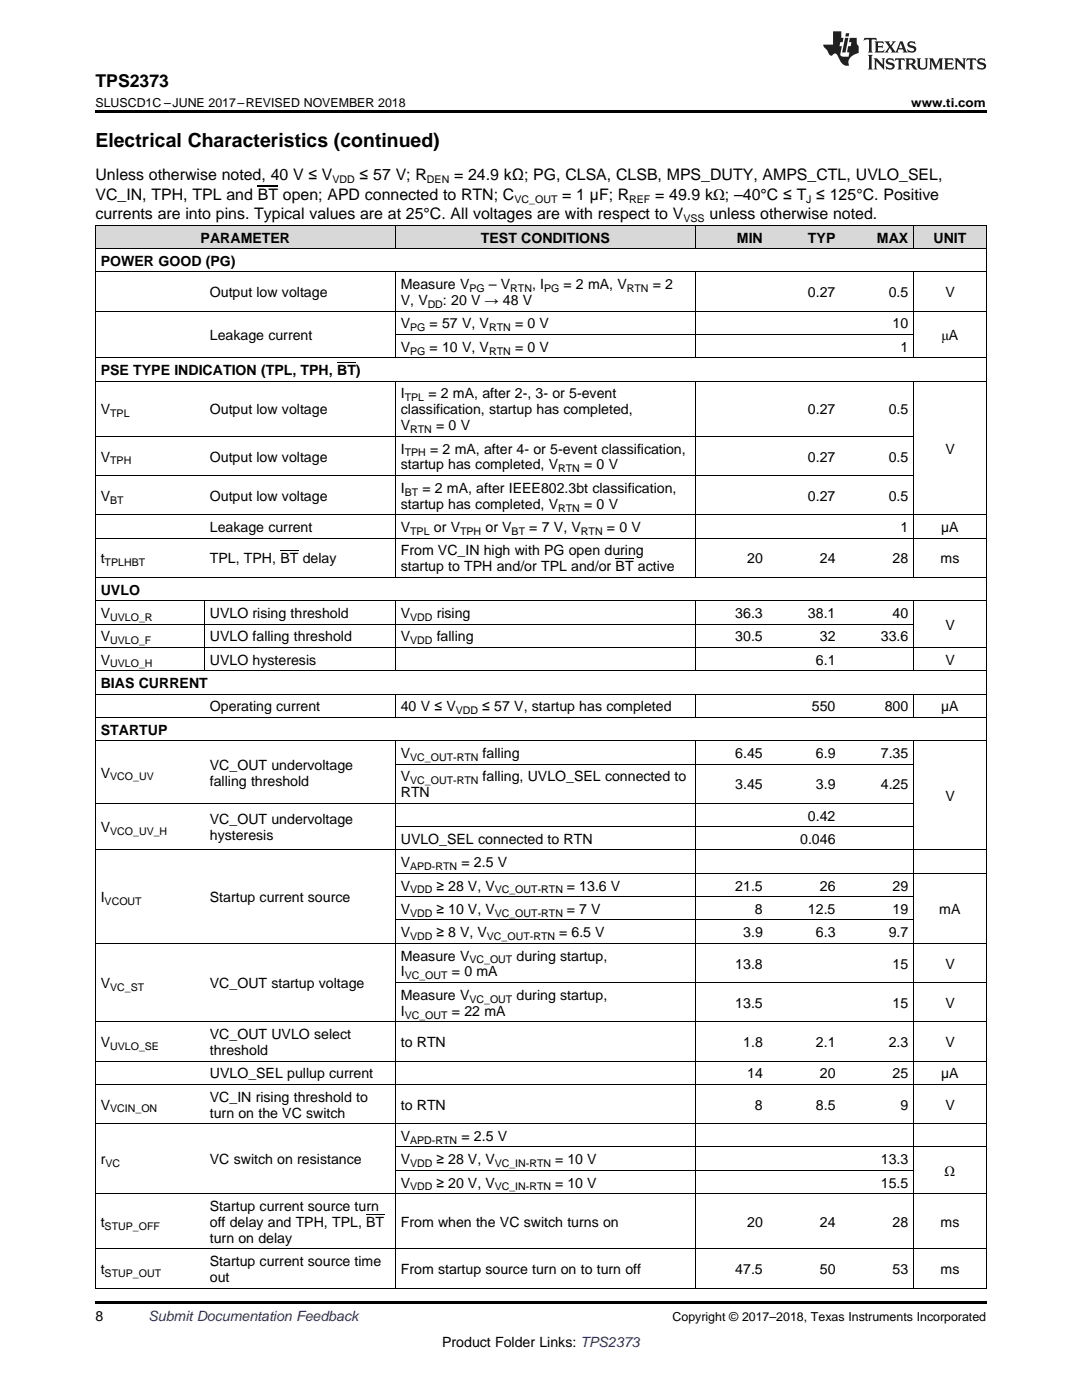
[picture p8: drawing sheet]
<svg xmlns="http://www.w3.org/2000/svg" width="216mm" height="279mm" viewBox="0 0 216 279" stroke-linecap="round" stroke-linejoin="round" font-family="sans-serif">
<defs><g id="words">
<text font-size="3.9" x="19" y="29.3">Electrical Characteristics (continued)</text>
<text font-size="3.5" x="19" y="17.3">TPS2373</text>
<g font-size="3.2">
<text x="19" y="36">Unless otherwise noted, 40 V ≤ V</text>
<text x="71.8" y="36">≤ 57 V; R</text>
<text x="90.6" y="36">= 24.9 kΩ; PG, CLSA, CLSB, MPS_DUTY, AMPS_CTL, UVLO_SEL,</text>
<text x="19" y="39.9">VC_IN, TPH, TPL and BT open; APD connected to RTN; C</text>
<text x="112.2" y="39.9">= 1 µF; R</text>
<text x="130.7" y="39.9">= 49.9 kΩ; –40°C ≤ T ≤ 125°C. Positive</text>
<text x="19" y="43.7">currents are into pins. Typical values are at 25°C. All voltages are with respect to V</text>
<text x="141.6" y="43.7">unless otherwise noted.</text>
</g>
<g font-size="2.8">
<text x="20.1" y="53.1">POWER GOOD (PG)</text>
<text x="40" y="48.4">PARAMETER</text>
<text x="96" y="48.4">TEST CONDITIONS</text>
<text x="147" y="48.4">MIN</text>
<text x="161.2" y="48.4">TYP</text>
<text x="175" y="48.4">MAX</text>
<text x="186.3" y="48.4">UNIT</text>
<text x="41.9" y="59.3">Output low voltage</text>
<text x="80" y="57.7">Measure V</text>
<text x="97.5" y="57.7">– V</text>
<text x="106.2" y="57.7">, I</text>
<text x="112.4" y="57.7">= 2 mA, V</text>
<text x="130.2" y="57.7">= 2</text>
<text x="161.2" y="59.3">0.27</text>
<text x="177.3" y="59.3">0.5</text>
<text x="188.6" y="59.3">V</text>
<text x="80" y="60.9">V, V</text>
<text x="80" y="65.5">V</text>
<text x="85.7" y="65.5">= 57 V, V</text>
<text x="88.4" y="60.9">: 20 V → 48 V</text>
<text x="102.8" y="65.5">= 0 V</text>
<text x="178.1" y="65.5">10</text>
<text x="41.9" y="67.9">Leakage current</text>
<text x="80" y="70.2">V</text>
<text x="85.7" y="70.2">= 10 V, V</text>
<text x="102.8" y="70.2">= 0 V</text>
<text x="179.7" y="70.2">1</text>
<text x="187.9" y="67.9">μA</text>
<text x="20.1" y="74.9">PSE TYPE INDICATION (TPL, TPH, BT)</text>
<text x="20.1" y="82.7">V</text>
<text x="41.9" y="82.7">Output low voltage</text>
<text x="80" y="79.5">I</text>
<text x="80" y="82.7">classification, startup has completed,</text>
<text x="85.5" y="79.5">= 2 mA, after 2-, 3- or 5-event</text>
<text x="161.2" y="82.7">0.27</text>
<text x="177.3" y="82.7">0.5</text>
<text x="80" y="85.9">V</text>
<text x="87" y="85.9">= 0 V</text>
<text x="20.1" y="92.1">V</text>
<text x="41.9" y="92.1">Output low voltage</text>
<text x="80" y="90.5">I</text>
<text x="80" y="93.7">startup has completed, V</text>
<text x="85.8" y="90.5">= 2 mA, after 4- or 5-event classification,</text>
<text x="116.6" y="93.7">= 0 V</text>
<text x="161.2" y="92.1">0.27</text>
<text x="177.3" y="92.1">0.5</text>
<text x="188.6" y="90.5">V</text>
<text x="20.1" y="99.9">V</text>
<text x="41.9" y="99.9">Output low voltage</text>
<text x="80" y="98.4">I</text>
<text x="80" y="101.5">startup has completed, V</text>
<text x="84.3" y="98.4">= 2 mA, after IEEE802.3bt classification,</text>
<text x="116.6" y="101.5">= 0 V</text>
<text x="161.2" y="99.9">0.27</text>
<text x="177.3" y="99.9">0.5</text>
<text x="41.9" y="106.2">Leakage current</text>
<text x="80" y="106.2">V</text>
<text x="86.6" y="106.2">or V</text>
<text x="96.9" y="106.2">or V</text>
<text x="105.6" y="106.2">= 7 V, V</text>
<text x="121.1" y="106.2">= 0 V</text>
<text x="179.7" y="106.2">1</text>
<text x="187.8" y="106.2">µA</text>
<text x="20.1" y="112.4">t</text>
<text x="41.9" y="112.4">TPL, TPH, BT delay</text>
<text x="80" y="110.8">From VC_IN high with PG open during</text>
<text x="149.1" y="112.4">20</text>
<text x="163.6" y="112.4">24</text>
<text x="178.1" y="112.4">28</text>
<text x="187.7" y="112.4">ms</text>
<text x="20.1" y="118.7">UVLO</text>
<text x="80" y="114">startup to TPH and/or TPL and/or BT active</text>
<text x="20.1" y="123.3">V</text>
<text x="41.9" y="123.3">UVLO rising threshold</text>
<text x="80" y="123.3">V</text>
<text x="87.1" y="123.3">rising</text>
<text x="146.7" y="123.3">36.3</text>
<text x="161.2" y="123.3">38.1</text>
<text x="178.1" y="123.3">40</text>
<text x="188.6" y="125.7">V</text>
<text x="20.1" y="128">V</text>
<text x="41.9" y="128">UVLO falling threshold</text>
<text x="80" y="128">V</text>
<text x="87.1" y="128">falling</text>
<text x="146.7" y="128">30.5</text>
<text x="163.6" y="128">32</text>
<text x="175.8" y="128">33.6</text>
<text x="20.1" y="132.6">V</text>
<text x="20.1" y="137.3">BIAS CURRENT</text>
<text x="41.9" y="132.6">UVLO hysteresis</text>
<text x="162.8" y="132.6">6.1</text>
<text x="188.6" y="132.6">V</text>
<text x="41.9" y="142">Operating current</text>
<text x="80" y="142">40 V ≤ V</text>
<text x="96.2" y="142">≤ 57 V, startup has completed</text>
<text x="162" y="142">550</text>
<text x="176.5" y="142">800</text>
<text x="187.8" y="142">µA</text>
<text x="20.1" y="146.6">STARTUP</text>
<text x="20.1" y="155.2">V</text>
<text x="41.9" y="153.6">VC_OUT undervoltage</text>
<text x="80" y="151.3">V</text>
<text x="80" y="155.9">V</text>
<text x="96.3" y="151.3">falling</text>
<text x="96.3" y="155.9">falling, UVLO_SEL connected to</text>
<text x="146.7" y="151.3">6.45</text>
<text x="162.8" y="151.3">6.9</text>
<text x="175.8" y="151.3">7.35</text>
<text x="41.9" y="156.8">falling threshold</text>
<text x="80" y="159.1">RTN</text>
<text x="146.7" y="157.5">3.45</text>
<text x="162.8" y="157.5">3.9</text>
<text x="175.8" y="157.5">4.25</text>
<text x="188.6" y="159.8">V</text>
<text x="20.1" y="166.1">V</text>
<text x="41.9" y="164.5">VC_OUT undervoltage</text>
<text x="41.9" y="167.7">hysteresis</text>
<text x="161.2" y="163.8">0.42</text>
<text x="80" y="168.4">UVLO_SEL connected to RTN</text>
<text x="80" y="173.1">V</text>
<text x="92.1" y="173.1">= 2.5 V</text>
<text x="159.7" y="168.4">0.046</text>
<text x="80" y="177.7">V</text>
<text x="87.1" y="177.7">≥ 28 V, V</text>
<text x="113.1" y="177.7">= 13.6 V</text>
<text x="146.7" y="177.7">21.5</text>
<text x="163.6" y="177.7">26</text>
<text x="178.1" y="177.7">29</text>
<text x="20.1" y="180.1">I</text>
<text x="41.9" y="180.1">Startup current source</text>
<text x="80" y="182.4">V</text>
<text x="87.1" y="182.4">≥ 10 V, V</text>
<text x="113.1" y="182.4">= 7 V</text>
<text x="150.6" y="182.4">8</text>
<text x="161.2" y="182.4">12.5</text>
<text x="178.1" y="182.4">19</text>
<text x="187.4" y="182.4">mA</text>
<text x="80" y="187">V</text>
<text x="80" y="191.7">Measure V</text>
<text x="87.1" y="187">≥ 8 V, V</text>
<text x="103.1" y="191.7">during startup,</text>
<text x="111.6" y="187">= 6.5 V</text>
<text x="148.3" y="187">3.9</text>
<text x="162.8" y="187">6.3</text>
<text x="177.3" y="187">9.7</text>
<text x="20.1" y="197.2">V</text>
<text x="41.9" y="197.2">VC_OUT startup voltage</text>
<text x="80" y="194.9">I</text>
<text x="90.2" y="194.9">= 0 mA</text>
<text x="146.7" y="193.3">13.8</text>
<text x="178.1" y="193.3">15</text>
<text x="188.6" y="193.3">V</text>
<text x="80" y="199.5">Measure V</text>
<text x="80" y="202.7">I</text>
<text x="90.2" y="202.7">= 22 mA</text>
<text x="103.1" y="199.5">during startup,</text>
<text x="146.7" y="201.1">13.5</text>
<text x="178.1" y="201.1">15</text>
<text x="188.6" y="201.1">V</text>
<text x="20.1" y="209">V</text>
<text x="41.9" y="207.4">VC_OUT UVLO select</text>
<text x="80" y="209">to RTN</text>
<text x="148.3" y="209">1.8</text>
<text x="162.8" y="209">2.1</text>
<text x="177.3" y="209">2.3</text>
<text x="188.6" y="209">V</text>
<text x="41.9" y="210.5">threshold</text>
<text x="41.9" y="215.2">UVLO_SEL pullup current</text>
<text x="149.1" y="215.2">14</text>
<text x="163.6" y="215.2">20</text>
<text x="178.1" y="215.2">25</text>
<text x="187.8" y="215.2">µA</text>
<text x="20.1" y="221.4">V</text>
<text x="41.9" y="219.9">VC_IN rising threshold to</text>
<text x="80" y="221.4">to RTN</text>
<text x="150.6" y="221.4">8</text>
<text x="162.8" y="221.4">8.5</text>
<text x="179.7" y="221.4">9</text>
<text x="188.6" y="221.4">V</text>
<text x="41.9" y="223">turn on the VC switch</text>
<text x="80" y="227.7">V</text>
<text x="92.1" y="227.7">= 2.5 V</text>
<text x="20.1" y="232.3">r</text>
<text x="41.9" y="232.3">VC switch on resistance</text>
<text x="80" y="232.3">V</text>
<text x="87.1" y="232.3">≥ 28 V, V</text>
<text x="110.8" y="232.3">= 10 V</text>
<text x="175.8" y="232.3">13.3</text>
<text x="80" y="237">V</text>
<text x="87.1" y="237">≥ 20 V, V</text>
<text x="110.8" y="237">= 10 V</text>
<text x="175.8" y="237">15.5</text>
<text x="188.5" y="234.7">Ω</text>
<text x="20.1" y="244.8">t</text>
<text x="41.9" y="241.7">Startup current source turn</text>
<text x="41.9" y="244.8">off delay and TPH, TPL, BT</text>
<text x="80" y="244.8">From when the VC switch turns on</text>
<text x="149.1" y="244.8">20</text>
<text x="163.6" y="244.8">24</text>
<text x="178.1" y="244.8">28</text>
<text x="187.7" y="244.8">ms</text>
<text x="41.9" y="248">turn on delay</text>
<text x="20.1" y="254.2">t</text>
<text x="41.9" y="252.7">Startup current source time</text>
<text x="41.9" y="255.8">out</text>
<text x="80" y="254.2">From startup source turn on to turn off</text>
<text x="146.7" y="254.2">47.5</text>
<text x="163.6" y="254.2">50</text>
<text x="178.1" y="254.2">53</text>
<text x="187.7" y="254.2">ms</text>
<text x="19" y="263.6">8</text>
<text x="88.2" y="268.9">Product Folder Links: TPS2373</text>
</g>
<text font-size="2.8" fill="#0000c8" x="29.6" y="263.6">Submit Documentation Feedback</text>
<g font-size="2.5">
<text x="19" y="21.4">SLUSCD1C –JUNE 2017–REVISED NOVEMBER 2018</text>
<text x="181.8" y="21.4">www.ti.com</text>
<text x="134.2" y="263.6">Copyright © 2017–2018, Texas Instruments Incorporated</text>
</g>
<g font-size="2.1">
<text x="66.4" y="36.6">VDD</text>
<text x="85.2" y="36.6">DEN</text>
<text x="102.7" y="40.5">VC_OUT</text>
<text x="125.6" y="40.5">REF</text>
<text x="160.9" y="40.5">J</text>
<text x="136.4" y="44.4">VSS</text>
<text x="93.7" y="58.3">PG</text>
<text x="101.8" y="58.3">RTN</text>
<text x="108.5" y="58.3">PG</text>
<text x="125.1" y="58.3">RTN</text>
<text x="85.3" y="61.5">DD</text>
<text x="81.8" y="66.1">PG</text>
<text x="81.8" y="70.8">PG</text>
<text x="97.6" y="66.1">RTN</text>
<text x="97.6" y="70.8">RTN</text>
<text x="22" y="83.3">TPL</text>
<text x="80.8" y="80.1">TPL</text>
<text x="81.8" y="86.4">RTN</text>
<text x="22" y="92.7">TPH</text>
<text x="80.8" y="91.1">TPH</text>
<text x="111.4" y="94.3">RTN</text>
<text x="22" y="100.5">BT</text>
<text x="80.8" y="98.9">BT</text>
<text x="81.8" y="106.8">TPL</text>
<text x="91.8" y="106.8">TPH</text>
<text x="102.1" y="106.8">BT</text>
<text x="111.4" y="102.1">RTN</text>
<text x="115.9" y="106.8">RTN</text>
<text x="20.9" y="113">TPLHBT</text>
<text x="22" y="123.9">UVLO_R</text>
<text x="81.8" y="123.9">VDD</text>
<text x="22" y="128.6">UVLO_F</text>
<text x="81.8" y="128.6">VDD</text>
<text x="22" y="133.2">UVLO_H</text>
<text x="90.9" y="142.5">VDD</text>
<text x="22" y="155.8">VCO_UV</text>
<text x="81.8" y="151.8">VC_OUT-RTN</text>
<text x="81.8" y="156.5">VC_OUT-RTN</text>
<text x="22" y="166.7">VCO_UV_H</text>
<text x="81.8" y="173.6">APD-RTN</text>
<text x="81.8" y="178.3">VDD</text>
<text x="98.7" y="178.3">VC_OUT-RTN</text>
<text x="20.9" y="180.6">VCOUT</text>
<text x="81.8" y="183">VDD</text>
<text x="98.7" y="183">VC_OUT-RTN</text>
<text x="81.8" y="187.6">VDD</text>
<text x="97.2" y="187.6">VC_OUT-RTN</text>
<text x="22" y="197.8">VC_ST</text>
<text x="80.8" y="195.4">VC_OUT</text>
<text x="93.7" y="192.3">VC_OUT</text>
<text x="80.8" y="203.3">VC_OUT</text>
<text x="93.7" y="200.1">VC_OUT</text>
<text x="22" y="209.5">UVLO_SE</text>
<text x="22" y="222">VCIN_ON</text>
<text x="21" y="232.9">VC</text>
<text x="81.8" y="228.2">APD-RTN</text>
<text x="81.8" y="232.9">VDD</text>
<text x="98.7" y="232.9">VC_IN-RTN</text>
<text x="81.8" y="237.6">VDD</text>
<text x="98.7" y="237.6">VC_IN-RTN</text>
<text x="20.9" y="245.4">STUP_OFF</text>
<text x="20.9" y="254.8">STUP_OUT</text>
</g>
</g></defs>
<g fill="#d8d8d8">
<path d="M19 45h21.8v4.7h-21.8z"/>
<path d="M40.8 45h38.1v4.7h-38.1z"/>
<path d="M78.9 45h36.3v4.7h-36.3z"/>
<path d="M115.2 45h23.6v4.7h-23.6z"/>
<path d="M138.8 45h14.5v4.7h-14.5z"/>
<path d="M153.3 45h14.5v4.7h-14.5z"/>
<path d="M167.8 45h14.5v4.7h-14.5z"/>
<path d="M182.3 45h14.5v4.7h-14.5z"/>
</g>
<path d="M19 22h177.8v.5h-177.8zM19 259.7h177.8v.5h-177.8z" fill="#000"/>
<g fill="none" stroke="#000" stroke-width=".2">
<path d="M19 54.3h177.8M19 49.6h177.8M19 45h177.8M19.1 45v212.1M78.9 45v4.7M78.9 54.3v17.2M138.7 45v4.7M138.7 54.3v17.2M182.3 45v4.7M182.3 54.3v17.2M196.8 45v212.1M19 76.1h177.8"/>
<path d="M19 71.4h177.8M19 62.1h177.8M78.9 76.1v39.2M78.9 66.8h103.4M138.7 76.1v39.2M182.3 76.1v39.2M19 94.9h163.3M19 87.1h163.3M19 119.9h177.8M19 115.2h177.8M19 107.4h177.8M19 102.7h177.8"/>
<path d="M40.8 119.9v14M78.9 119.9v14M138.7 119.9v14M182.3 119.9v14M19 138.5h177.8M19 133.9h177.8M19 129.2h177.8M19 124.5h163.3M78.9 138.6v4.6M138.7 138.6v4.6M182.3 138.6v4.6M19 147.8h177.8"/>
<path d="M19 143.2h177.8M78.9 147.9v109.2M78.9 152.5h103.4M138.7 147.9v109.2M182.3 147.9v109.2M19 169.6h177.8M19 160.3h163.3M78.9 178.9h103.4M78.9 174.3h117.9M78.9 165h103.4M19 188.3h177.8M78.9 196.1h117.9"/>
<path d="M78.9 183.6h103.4M19 216.4h177.8M19 211.8h177.8M19 203.9h177.8M19 238.2h177.8M19 224.2h177.8M78.9 233.6h103.4M78.9 228.9h117.9M19 257.1h177.8M19 249.2h177.8"/>
</g>
<g fill="#231f20">
<path d="M172.5 7.6l-.1 .5 .4-.2h.6v.1v2.1l-.2 .4h.9l-.2-.4v-2.1l.1-.1h.5l.5 .2-.2-.5zM174.5 8.3l.2 .3v1.5l-.2 .4h1.8l.2-.6a1.04 1.04 0 0 1-1.3 .2v-.7h.6l.3 .2v-.6l-.3 .2h-.6v-.6l.8-.1 .4 .3-.2-.5zM176.5 8.3l.9 1.1-.9 1.1h.8l-.2-.2 .4-.7 .5 .7-.2 .2h1.5l-.2-.2 .2-.4h.9l.1 .4-.2 .2h1l-.3-.3-.7-1.9h-.5l-.9 2-.8-1 .9-1h-.8l.1 .3-.4 .5-.3-.6 .1-.2zM179.7 8.6l.4 1h-.7zM181.3 8.4a.63 .63 0 0 0-.2 .7 .63 .63 0 0 0 .6 .4l.6 .2 .1 .2a.75 .75 0 0 1-.7 .4 .75 .75 0 0 1-.6-.5l.1 .7 .1-.1a1.11 1.11 0 0 0 1.5-.6 1.13 1.13 0 0 0-1.2-.8l-.1-.4a1.04 1.04 0 0 1 1.2 .2l-.2-.5-.2 .1-.4-.2zM173.2 10.9l.2 .4v2.2l-.2 .4h1l-.3-.4v-2.2l.3-.4zM174.3 11.6l.3 .4v1.5l-.3 .4h.8l-.2-.4v-1.3l1.5 1.7v-1.9l.2-.4h-.7l.2 .4v.9l-1.1-1.3zM177 11.8a.62 .62 0 0 0-.2 .7 .62 .62 0 0 0 .6 .4l.6 .1 .1 .3a.76 .76 0 0 1-.7 .3 .76 .76 0 0 1-.7-.4l.2 .7 .1-.1a1.11 1.11 0 0 0 1.5-.6 1.13 1.13 0 0 0-1.2-.8l-.1-.4a1.04 1.04 0 0 1 1.2 .2l-.2-.6-.2 .1-.5-.1zM178.7 11.6l-.2 .6a.61 .61 0 0 1 .8-.3v1.6l-.2 .4h.9l-.2-.4v-1.6a.63 .63 0 0 1 .7 .3l-.1-.6zM180.6 11.6l.3 .4v1.5l-.3 .4h1l-.2-.2-.1-.8 .6 .2a.76 .76 0 0 0 1.2 .7l-1-1a.58 .58 0 0 0 .6-.5 .58 .58 0 0 0-.5-.6zM181.4 11.9h.1a.45 .45 0 0 1 .5 .1 .45 .45 0 0 1 .1 .5l-.8 .2zM182.9 11.6l.2 .2a2.17 2.17 0 0 0 .3 1.9 .99 .99 0 0 0 1.6-.6v-1.1l.2-.4h-.7l.2 .2a1.92 1.92 0 0 1-.2 1.8 .6 .6 0 0 1-.9-.5v-1.1l.2-.4zM185.4 11.6l.2 .4v1.5l-.2 .4h.7l-.2-.4v-1.4l.8 1.8 .8-1.8v1.4l-.2 .4h.9l-.2-.4v-1.5l.2-.4h-.8l-.6 1.5-.6-1.5zM188.4 11.6l.2 .4v1.5l-.2 .4h1.8l.1-.6a1.04 1.04 0 0 1-1.2 .1v-.6h.5l.4 .2v-.6l-.4 .2h-.5v-.7h.8l.3 .3-.1-.6zM190.5 11.6l.2 .4v1.5l-.2 .4h.7l-.2-.4v-1.3l1.5 1.7v-1.9l.2-.4h-.7l.2 .4v.9l-1.1-1.3zM192.9 11.6l-.1 .6a.61 .61 0 0 1 .7-.3l.1 1.6-.3 .4h1l-.3-.4 .1-1.6a.63 .63 0 0 1 .7 .3l-.1-.6zM195.2 11.8a.62 .62 0 0 0-.2 .7 .62 .62 0 0 0 .6 .4l.6 .1 .1 .3a.76 .76 0 0 1-.7 .3 .76 .76 0 0 1-.6-.4l.1 .7 .1-.1a1.11 1.11 0 0 0 1.6-.6 1.13 1.13 0 0 0-1.3-.8l-.1-.4a1.04 1.04 0 0 1 1.2 .2l-.1-.6-.2 .1-.5-.1z"/>
<path d="M166.2 6.3v2.6h-1.9v.4l.8 .9a.91 .91 0 0 0 1 .8 .56 .56 0 0 1 .5-.3 .56 .56 0 0 1 .5 .3l.4 .8a1.53 1.53 0 0 0 1.9 1.2 1.54 1.54 0 0 1 1-2.1l.9-.3v-1.4a1.52 1.52 0 0 1-.4-1.6h-1.3l-.2 .8h.5l-.2 .8h-.5l-.1 1v.2l.4 .1-.2 .8a1.93 1.93 0 0 1-1.6-.3l.3-1.8h-.5l.2-.8h.4l.2-.8h-.4v-1.3zM168.6 7.6l-.6 2.9h.7l.6-2.9zM168.8 6.6l-.1 .7h.6l.2-.7z"/>
</g>
<path d="M67.3 72.4h3.7M56 109.9h3.5M122.8 111.5h3.6M73.1 242.3h3.6" fill="none" stroke="#000" stroke-width=".2"/>
<path d="M51.4 37.1h4.1" fill="none" stroke="#000" stroke-width=".21"/>
<use href="#words"/>
</svg>
